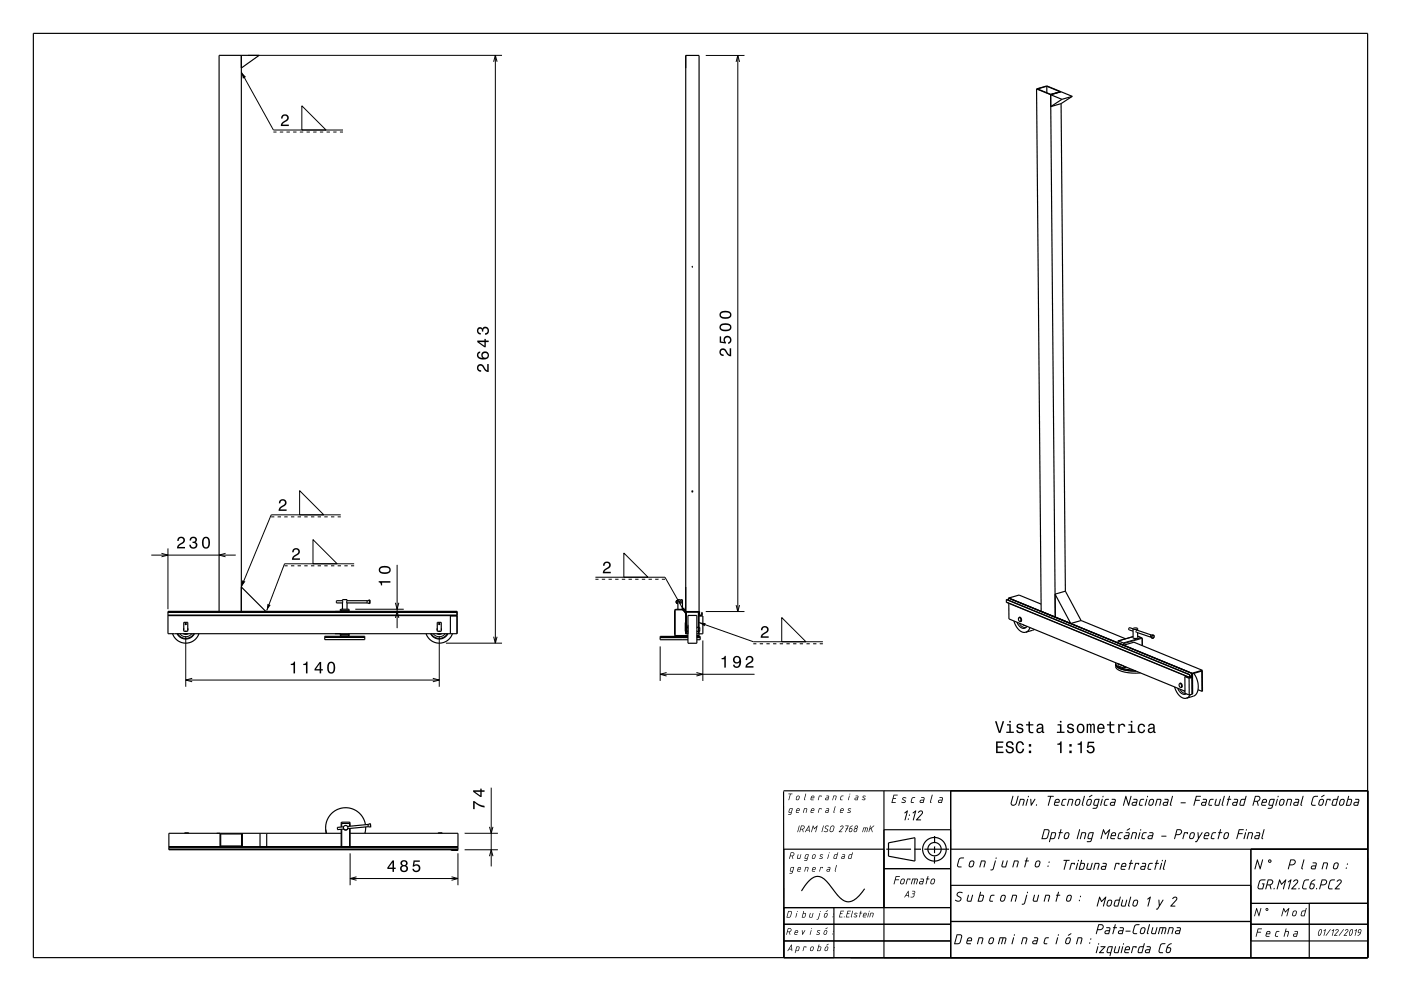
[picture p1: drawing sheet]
<svg xmlns="http://www.w3.org/2000/svg" width="420mm" height="297mm" viewBox="0 0 420 297" stroke-linecap="round" stroke-linejoin="round" font-family="sans-serif">
<g fill="none" stroke="#000" stroke-width=".35">
<path d="M10 10h400v277h-400zM72.4 16.6v166.7M72.4 20.4l5.3-3.8h-12v166.7M310.7 26.6l3.1-.8 7.6 3.1M310.7 26.6l7.7 3.2M310.7 26.6l1.4 156.6 8.9 3.7M311 26.7l2.8-.8 4 1.6-2.8 .8zM313.8 25.9v1.9M315 28.4v3.6M315 28.4l1.4 156.6-.1-6.9M318.1 27.5l-3.1 .9M318.1 31.1l-3.1 .9"/>
<path d="M318.1 31.1l1.3 146.1M318.4 29.8l-3.4 2.2M321.4 28.9l-3 .9M321.4 28.9l-3.3 2.2M207.6 80h.1M207.4 147.2l.2-.1v.3zM72.4 175.9l7.3 7.4M203.2 179.9l-.3 .1-.2 .4 .2 .4 .3 .1M301.7 179.7l.1 .8 54.9 22.6M301.7 179.7l55 22.5M301.7 179.7l54.9 22.5M302.3 179.3v.6"/>
<path d="M302.3 179.3l54.9 22.5M302.4 179.2l3.1-.9 6.6 2.7M302.4 179.2l54.9 22.6M302.4 179.2l-.1 .1M316.3 178.1l4.7 8.8M319.4 177.2l4.7 8.8M319.4 177.2l-3.1 .9M50.4 183.3h86.6v6.6h-86.6zM50.4 183.5h86.6M50.4 184.5h86.6M51.7 189.9a4.2 4.2 0 0 0 4 2.9 4.2 4.2 0 0 0 3.9-2.9M53.1 189.9a2.93 2.93 0 0 0 5.2 0"/>
<path d="M55 189.9l.7 .2 .7-.2M55.1 188.3v.6M55.1 186.5h1.2v2.7h-1.2zM55.4 189.2h.6M55.5 189.9h.4M55.6 186.9l.2-.1v.3l-.3-.1zM56.3 188.3v.6M97.4 190.7h12v1h-12zM97.4 191h12M102 183.3l.2-.7h2.4l.1 .7M102 189.9l.2 .7h2.3l.2-.7M102.7 180h-1.8v.3v.4h1.8"/>
<path d="M102.7 180v.7M102.7 180.7v1.9M102.7 190.6v.1M104 180v.7M104 180h6.1M104 180.7h6.1M104 180v-.3h-1.3v.3M104 180.7v1.9M104 190.6v.1M110.1 180v.7M110.1 180l.7-.2 .1 .5-.1 .6-.7-.2M127.7 189.9a4.2 4.2 0 0 0 4 2.9 4.2 4.2 0 0 0 3.9-2.9"/>
<path d="M129.1 189.9a2.92 2.92 0 0 0 5.2 0M131 189.9l.7 .2 .7-.2M131.1 188.3v.6M131.1 186.5h1.2v2.7h-1.2zM131.4 189.2h.6M131.5 189.9h.4M131.6 186.9l.2-.1v.3l-.2 .1zM132.3 188.3v.6M137 184.6h-2v5.3M197.9 191.1h8.3M203.2 180.1l-.3 .3 .3 .3M203.2 182.6v-2.9h1.4v2.9"/>
<path d="M203.2 190.6v.1M204.1 180.1l.4 .3-.4 .3M204.1 180.1l-.3 .3 .3 .3M204.1 180.1l-.5 .3 .5 .3M204.6 190.6v.1M205.6 183.3h4.1l.1 1.1 .6-.1 .1-.7-.1 .9-.8-.1M205.6 182.6h-3l-.3 .3-.1 7.3 .4 .4h3.6M205.6 186.5v2.7M205.8 189.9v-6.4h3.6v6.4M205.8 189.2h.4M205.8 188h.4M206.2 189.9h-.6v-173.3h4v174h-.7"/>
<path d="M206.2 190.7h-8.3v1h8.3M206.2 184.4h2.7v8.4h-2.7zM208.9 191.1h1M208.9 190.7h1v1h-1M208.9 189.2h.5M208.9 188h.5M209.6 184.6h1.1v5.3h-1.8M209.6 188h.2v1.2h-.2M302.4 180.8l.1 4.7 52.7 21.7M304 186.1l.6 1.6 .9 1.1 1.1 .7h.9M304.9 186.5l.6 1 .9 .7 .8 .1 .7-.6M305.5 185.1l.3-.1 .4 .4 .1 .5-.3 .4"/>
<path d="M305.5 185.1l.5 .4-.2 .7M305.5 185.1l-.1 .7 .4 .4M305.7 185v.1M305.8 186.3h.2M305.8 185l-.3 .1M306 186.2h.1M306.2 186.2h-.4M308.8 188.1l-.6 1-.7 .4M310.1 188.6l-2.6 .9M324.1 186l13.3 5.4M324.1 186l-3.1 .9M334.4 198.8a2.49 2.49 0 0 0 2.4 1.6l2.9 .4"/>
<path d="M334.4 198.8l.1 .3M334.5 199.1a2.49 2.49 0 0 0 2.3 1.6l3.7 .4M334.5 199.1v.6a2.49 2.49 0 0 0 2.4 1.7l2.6 .3h2.4M334.5 198.6l-.1 .2M335.2 192.1h.1M335.2 192.1v.6l1.6 .7M335.2 198.9l1.7 .7v.6l-1.6-.6zM335.3 192.1l1.5 .6v.7M336.8 193.4l3.1-.9 20.5 8.4M337.7 200l-.9 .2M339.7 188.4v2.8l.8 .2 .5-.2 .1-1.6M339.7 188.5l-1.1-.4-.2 .4 .1 .3 1.2 .4"/>
<path d="M339.7 190.8l-4.5 1.3M341 188.4l-.7 .2-.6-.2M341 188.4l-.7-.2-.6 .2M341 188.4v.5M341.1 190.7l1.3 .6 .1 2.2M345.2 190.3l-.3 .3 .1 .3M345.2 190.3l.7 .1 .1 .5-.4 .4-.6-.4M345.2 190.3l-4.3-1.4-.3 .3 .1 .3 4.3 1.5M336.8 200.2h.1M352.1 205.9l.7 1.6 .9 1.1 1 .6 1 .1M353 206.2l1.2 1.6 .7 .3 .7-.2M353.7 204.9l.3-.1 .4 .5v.6l-.4 .1"/>
<path d="M353.7 204.9l.5 .5-.2 .6M353.7 204.9l-.2 .7 .5 .4M353.9 204.7l-.1 .1M354 204.8l-.3 .1M354.2 206h.1M354.3 205.9l-.3 .1M355.2 202.8l.1 5 1.2 .5M355.2 202.8l1.3 .5M355.6 202.6l-.4 .2M356.5 203.3v5M356.6 202.2l.1 .9M356.7 202.2l.1 .7"/>
<path d="M356.7 202.2h-.1M356.8 202.9h.1M356.8 208.2l-.5 .7-.6 .4M357.2 203h.1l-.8 .3M357.2 201.8v1l-.4 .1M357.3 201.8v1.1l-.6 .2M357.3 201.8l.1 6.2M357.3 201.8h-.1M357.4 208l-.9 .3M357.9 201.8l.7 1.3a4.4 4.4 0 0 1-.6 5.5l-2.3 .7M359.1 206.7l1.2 .5M360.3 207.2v-6.1l-2.8 .8 .1 6.1h-.2"/>
<path d="M360.4 200.9l.1 6.2-.2 .1M360.4 200.9l-3.1 .9M234.9 237.2l.1 49.8v-32.5h30M234.9 237h175.1M265 237v50M285 237v50M50.6 254.5h86.7M50.6 253.7h86.7M50.6 253.9h86.7M55.4 249.7h1.2M66 249.7v4M66.2 249.9h6.2v3.6h-6.2z"/>
<path d="M72.6 249.7v4M78 249.7v4M80 249.7v4M102.3 249.7h-51.7v5h86.7M102.3 248.5v5.2M105 247.6l-.2-1.2h-2.3l-.2 1.5M105 249.7h32.3v5.2h-2v-.2M105 248.3v5.4M109.6 247.2a6 6 0 0 0-7.3-5 6 6 0 0 0-4.4 7.5l-.3-1.1M109.6 247.8l-.2 1.9M110.3 247.1l.8-.2v.9h-.7M110.3 247.1l-6.1 .6"/>
<path d="M110.3 247.1l.1 .7M110.4 247.8l-6.2 .5-.5 .4-.6-.2-1.9 .1-.1-.6 1.9-.2M131.4 249.7h1.2M265 248.7h20M265.7 254.5h7.4M274.1 254.5h2M274.3 258.1l-7.9-1.5v-4l7.9-1.5v7M277.1 254.5h7.4M280.2 256.7l-.1 2.1M280.2 253.7v2M280.2 250.6v2.1M285 254.5h125"/>
<path d="M375 254.5v32.5M235 277h50M235 272h50M250 272v15M259.2 266.4a7.1 7.1 0 0 1-4.9 3.9 5 5 0 0 1-3.8-2.8l-.7-.8a9.5 9.5 0 0 0-4-4 4 4 0 0 0-4 2.1l-1.5 2.2M265 260.3h20M285 276.2h90M285 265.3h90M375 277h35M375 270.7h35M392.5 270.7v16.3M235 282h50"/>
<path d="M375 282h35"/>
<circle cx="103.6" cy="248.1" r=".68"/>
<circle cx="280.1" cy="254.5" r="3.5"/>
<circle cx="280.2" cy="254.5" r="2"/>
</g>
<g fill="none" stroke="#000" stroke-width=".3">
<path d="M74.4 16.6h76.1M148 18.5l.5-1.9 .5 1.9M148.5 16.6v176.2M211.6 16.6h11.6M220.7 18.5l.5-1.9 .5 1.9M221.2 16.6v166.7M72.4 21.6l9.6 17.4h20.8M82 39.6h.9M83.9 39.6h1M85.9 39.6h1M87.9 39.6h1M89.9 39.6h1"/>
<path d="M90.5 31.7l7.2 7.3h-7.2zM91.9 39.6h1M93.9 39.6h1M95.9 39.6h1M97.9 39.6h1M99.9 39.6h1M101.9 39.6h.9M81.3 154.9h.9M83.2 154.9h1M85.2 154.9h1M87.2 154.9h1M89.2 154.9h1"/>
<path d="M89.8 147l7.3 7.3h-7.3zM91.2 154.9h1M93.2 154.9h1M95.2 154.9h1M97.2 154.9h1M99.2 154.9h1M101.2 154.9h1M102.2 154.3h-20.9l-8.9 21.6M45.4 166.4h25.3M48.4 165.8l2 .6-2 .5M50.4 164.4v18.2M67.6 165.8l-1.9 .6 1.9 .5"/>
<path d="M85.3 169.6h.9M87.2 169.6h1M89.2 169.6h1M91.2 169.6h1M93.2 169.6h1M93.8 161.7l7.3 7.3h-7.3zM95.2 169.6h1M97.2 169.6h1M99.2 169.6h1M101.2 169.6h1M103.2 169.6h1M105.2 169.6h1"/>
<path d="M106.2 169h-20.9l-5.3 14M110.8 179.9v1M110.8 179.9v.9zM119 169.3v19M178.5 173h20.9l6.2 11M178.5 173.6h.9M180.4 173.6h1M182.4 173.6h1M184.4 173.6h1M186.4 173.6h1M187 165.7l7.3 7.3h-7.3zM188.4 173.6h1"/>
<path d="M190.4 173.6h1M192.4 173.6h1M194.4 173.6h1M196.4 173.6h1M198.4 173.6h1M203.2 179.9l-.4 .1-.1 .4 .1 .3 .4 .2M50.4 184.3h86.6M53.3 189.9a2.74 2.74 0 0 0 4.8 0M53.9 189.9a2.24 2.24 0 0 0 3.6 0M55.7 190.6v15.2M102 190.2h2.7M102 183h2.7"/>
<path d="M102.2 182.6v.7M102.2 189.9v.7M104.5 182.6v.7M104.5 189.9v.7M106.5 182.6h14.5M118.5 185.2l.5-1.9 .6 1.9M118.5 180.7l.5 1.9 .6-1.9M129.3 189.9a2.74 2.74 0 0 0 4.8 0M129.9 189.9a2.24 2.24 0 0 0 3.6 0M131.7 190.6v15.2M133.7 192.8h16.8M148 190.8l.5 2 .5-2"/>
<path d="M197.9 193.7v10.4M202.2 190.2h.2M202.2 183h.2M202.4 190.2l.2 .3M202.4 183v7.2M202.6 182.8l-.2 .2M202.6 182.8h3M202.6 182.6v.2M202.6 190.5v.1M202.6 190.5h3.6M208.9 190.5h.7M209.6 186.6l16.2 5.7h20.9"/>
<path d="M210.7 191.9v12.2M211.6 183.3h11.6M220.7 181.4l.5 1.9 .5-1.9M225.8 192.9h1M227.8 192.9h1M229.8 192.9h1M231.8 192.9h1M233.8 192.9h1M234.4 185.1l7.2 7.2h-7.2zM235.8 192.9h1M237.8 192.9h1M239.8 192.9h1"/>
<path d="M241.8 192.9h1M243.8 192.9h1M245.8 192.9h.9M301.7 180.4l54.9 22.6M305.5 186.7l1.1 1.2 .6 .1 .6-.1M306.6 187.2l.7 .3M337.6 199.9l-.7 .2M339.7 190.8l-4.4 1.3M341.1 190.7l1 .4M342.1 191.1l.2 .1M342.1 191.1l.1 .2M342.1 191.1l-5.4 1.6"/>
<path d="M342.2 191.3l.2 .2M342.2 191.3l-5.4 1.6M342.4 191.5v2M342.4 191.5h.1M345.7 190.3l-.4 .4 .1 .5M55.7 203.8h76M57.6 203.3l-1.9 .5 1.9 .5M129.8 203.3l1.9 .5-1.9 .5M197.9 202.1h28.3M199.8 201.6l-1.9 .5 1.9 .5M208.8 201.6l1.9 .5-1.9 .5M353.7 206.5l.7 .9 1 .4"/>
<path d="M354.8 207l.4 .2M356.7 202.5l.5 .2M356.7 202.6l.5 .2M356.7 202.9h.1M147.3 236.1v23.6M50.6 253.9h86.7M50.6 254.5h86.7M102.3 246.8h2.7M102.5 246.4v1.4M102.5 248.5v5.2M104.8 246.4v1.2M104.8 248.3v5.4"/>
<path d="M105 255.7v9.6M111 246.9l.1 1M137.3 255.7v9.6M139.3 254.7h10M139.3 249.7h10M146.7 247.8l.6 1.9 .5-1.9M146.7 256.6l.6-1.9 .5 1.9M105 263.3h32.3M106.9 262.8l-1.9 .5 1.9 .5M135.4 262.8l1.9 .5-1.9 .5"/>
<circle cx="345.7" cy="190.8" r=".39"/>
</g>
<g fill="#000">
<path d="M72.4 21.6l1.3 1.5-.9 .5z" fill-rule="evenodd"/>
<path d="M84.6 34.6a1.18 1.18 0 0 1 1.9 .3 1.18 1.18 0 0 1-1 1.6l-.8 .8h1.9v.5h-2.4a2.75 2.75 0 0 1 1.8-2.1 .69 .69 0 0 0-.5-1 .69 .69 0 0 0-.8 .8h-.4z" fill-rule="evenodd"/>
<path d="M143.3 109.4a1.2 1.2 0 0 0-.2 1.4 1.2 1.2 0 0 0 1.1 .6v-.4a.71 .71 0 0 1-.8-.6 .71 .71 0 0 1 .5-.8 .71 .71 0 0 1 .9 .5l.1 .3a1.64 1.64 0 0 0 1.6 1.1v-2.4h-.4v1.9l-.5-.3-.7-1.2a1.11 1.11 0 0 0-1.6-.1zM143.2 105.6a1.44 1.44 0 0 0 .1 1.7 1.44 1.44 0 0 0 1.6 .5 1.26 1.26 0 0 0 1.7-1 1.26 1.26 0 0 0-1.2-1.5 1.11 1.11 0 0 0-1.1 .7 1.11 1.11 0 0 0 .4 1.3 1.02 1.02 0 0 1-1.3-.9l.1-.4 .4-.2v-.5zM144.7 106.5a.75 .75 0 0 1 1.5 0 .75 .75 0 0 1-1.5 0zM143.1 102.1v.4l2.1 1.6h.4v-1.6h.9v-.4h-.9v-.5h-.4v.5zM143.7 102.5h1.5v1.1zM143.2 98.3a1.17 1.17 0 0 0-.2 1.3 1.17 1.17 0 0 0 1.1 .7v-.5a.62 .62 0 0 1-.7-.3 .62 .62 0 0 1 .2-.8 .62 .62 0 0 1 .9 .2v.5h.4a.74 .74 0 0 1 .6-1 .74 .74 0 0 1 .8 .8 .74 .74 0 0 1-.9 .7v.4a1.18 1.18 0 0 0 1.2-1.5 1.18 1.18 0 0 0-1.8-.6l-.2 .3a.86 .86 0 0 0-1.4-.2z" fill-rule="evenodd"/>
<path d="M215.9 104.7a1.2 1.2 0 0 0-.1 1.3 1.2 1.2 0 0 0 1.1 .7v-.5a.7 .7 0 0 1-.8-.5 .7 .7 0 0 1 .5-.8 .7 .7 0 0 1 .9 .5l.1 .3a1.63 1.63 0 0 0 1.6 1.1v-2.4h-.4v1.9l-.5-.3-.7-1.2a1.11 1.11 0 0 0-1.7-.1zM215.8 100.8v1.9l1.8 .3v-.4a.8 .8 0 0 1-.2-1.3 .8 .8 0 0 1 1.2 .1 .8 .8 0 0 1-.3 1.2v.5a1.21 1.21 0 0 0 1-1.5 1.21 1.21 0 0 0-1.6-.8 1.21 1.21 0 0 0-.6 1.7l-.9-.1v-1.6zM216.1 97.2a1.13 1.13 0 0 0-.4 1.2 1.13 1.13 0 0 0 1 .8 1.9 1.9 0 0 0 2.6-1.1 2.04 2.04 0 0 0-3.2-.9zM216.2 97.8a2.37 2.37 0 0 1 2.6 0v.6a2.38 2.38 0 0 1-2.6 0zM216.1 93.4a1.13 1.13 0 0 0-.4 1.3 1.13 1.13 0 0 0 1 .8 1.9 1.9 0 0 0 2.6-1.2 2.04 2.04 0 0 0-3.2-.9zM216.2 94a2.37 2.37 0 0 1 2.6 0v.7a2.38 2.38 0 0 1-2.6 0z" fill-rule="evenodd"/>
<path d="M83.9 149.9a1.18 1.18 0 0 1 1.9 .3 1.18 1.18 0 0 1-.9 1.7l-.9 .8h1.9v.4h-2.4a2.75 2.75 0 0 1 1.8-2 .7 .7 0 0 0-.5-1.1 .7 .7 0 0 0-.8 .9h-.4z" fill-rule="evenodd"/>
<path d="M53.4 161.2l-.3 .9h.5a.71 .71 0 0 1 .5-.8 .71 .71 0 0 1 .9 .5 .71 .71 0 0 1-.5 .8l-.3 .2a1.63 1.63 0 0 0-1.1 1.6h2.4v-.5h-1.9l.8-.8a1.17 1.17 0 0 0 .9-1.6 1.17 1.17 0 0 0-1.9-.3zM57.1 161.1l-.3 .9h.5a.62 .62 0 0 1 .3-.8 .62 .62 0 0 1 .8 .3 .62 .62 0 0 1-.2 .8h-.5v.4a.72 .72 0 0 1 .9 .5 .72 .72 0 0 1-.4 .9 .72 .72 0 0 1-.9-.5l-.1-.3h-.5a1.18 1.18 0 0 0 1.6 1.2 1.18 1.18 0 0 0 .6-1.9l-.3-.1a1.01 1.01 0 0 0 0-1.5 1.01 1.01 0 0 0-1.5 .1zM60.9 161.3a2.02 2.02 0 0 0 .9 3.2 2.03 2.03 0 0 0 .9-3.2 1.11 1.11 0 0 0-1.8 0zM61.4 161.3h.7a2.37 2.37 0 0 1 0 2.7h-.7a2.38 2.38 0 0 1 0-2.7z" fill-rule="evenodd"/>
<path d="M72.6 173.9l1 .4-1.2 1.6z" fill-rule="evenodd"/>
<path d="M87.9 164.6a1.18 1.18 0 0 1 1.9 .3 1.18 1.18 0 0 1-.9 1.6l-.9 .8h1.9v.5h-2.4a2.76 2.76 0 0 1 1.8-2.1 .69 .69 0 0 0-.5-1 .69 .69 0 0 0-.8 .8h-.4z" fill-rule="evenodd"/>
<path d="M113.5 174.2v.3a.77 .77 0 0 1 .7 .9h.4v-.8h2.4v-.4zM114 169.9a1.13 1.13 0 0 0-.4 1.2 1.13 1.13 0 0 0 1 .8 1.9 1.9 0 0 0 2.6-1.1 2.03 2.03 0 0 0-3.2-.9zM114 170.5a2.38 2.38 0 0 1 2.6 0v.6a2.37 2.37 0 0 1-2.6 0z" fill-rule="evenodd"/>
<path d="M181.1 168.6a1.18 1.18 0 0 1 1.9 .3 1.18 1.18 0 0 1-.9 1.7l-.9 .8h1.9v.4h-2.4a2.75 2.75 0 0 1 1.8-2.1 .7 .7 0 0 0-.5-1 .7 .7 0 0 0-.8 .9h-.4z" fill-rule="evenodd"/>
<path d="M80.2 181l.9 .3-1.1 1.7z" fill-rule="evenodd"/>
<path d="M204.2 182.5l.9-.5 .5 2z" fill-rule="evenodd"/>
<path d="M209.6 186.6l2 .1-.4 1z" fill-rule="evenodd"/>
<path d="M228.4 187.9a1.18 1.18 0 0 1 2 .3 1.18 1.18 0 0 1-1 1.7l-.9 .8h1.9v.4h-2.4a2.76 2.76 0 0 1 1.8-2 .69 .69 0 0 0-.4-1.1 .69 .69 0 0 0-.8 .9h-.5z" fill-rule="evenodd"/>
<path d="M87.2 199v.3h.8v2.5h.4v-3.5h-.3a.77 .77 0 0 1-.9 .7zM90.9 199v.3h.8v2.5h.5v-3.5h-.4a.77 .77 0 0 1-.9 .7zM95.8 198.4l-1.5 2.1v.4h1.5v.9h.5v-.9h.5v-.4h-.5v-2.1zM95.8 199v1.5h-1.1zM98.4 198.7a2.02 2.02 0 0 0 .9 3.2 2.03 2.03 0 0 0 .9-3.2 1.1 1.1 0 0 0-1.8 0zM99 198.8h.6a2.37 2.37 0 0 1 0 2.6h-.6a2.38 2.38 0 0 1 0-2.6z" fill-rule="evenodd"/>
<path d="M216.3 197.2v.4h.8v2.5h.5v-3.5h-.3a.77 .77 0 0 1-1 .6zM220 196.9a1.15 1.15 0 0 0 0 1.6 1.15 1.15 0 0 0 1.7 0 1.03 1.03 0 0 1-.9 1.3l-.4-.2-.2-.4h-.5a1.23 1.23 0 0 0 1.5 .9 1.23 1.23 0 0 0 1-1.4 1.42 1.42 0 0 0-.4-1.8 1.42 1.42 0 0 0-1.8 0zM220.2 197.7a.75 .75 0 0 1 1.5 0 .75 .75 0 0 1-1.5 0zM223.9 196.9l-.4 .9h.5a.7 .7 0 0 1 .5-.8 .7 .7 0 0 1 .9 .5 .7 .7 0 0 1-.5 .8l-.3 .2a1.63 1.63 0 0 0-1.1 1.6h2.4v-.5h-1.9l.8-.7a1.17 1.17 0 0 0 1-1.7 1.17 1.17 0 0 0-1.9-.3z" fill-rule="evenodd"/>
<path d="M298.3 216.2l1.1 3.5h.5l1.1-3.5h-.5l-.8 2.9-.9-2.9zM301.9 217v.4h.7v1.9h-.9v.4h2.2v-.4h-.9v-2.3zM302.6 216v.5h.4v-.5zM305 217.1l-.2 .2a.96 .96 0 0 0 1.2 1.2l.3 .2a.6 .6 0 0 1-.5 .7 .6 .6 0 0 1-.7-.6h-.4a1.03 1.03 0 0 0 1.3 1 1.03 1.03 0 0 0 .6-1.5l-1.3-.4a.54 .54 0 0 1 .4-.7 .54 .54 0 0 1 .6 .5h.5a1.09 1.09 0 0 0-1.8-.6zM308.3 216.3v.7h-.7v.4h.7l.1 1.8a1.04 1.04 0 0 0 1.4 .5v-.3a.68 .68 0 0 1-1-.4v-1.6h1v-.4h-1v-.7zM311.1 217.1l-.3 .6h.4a.55 .55 0 0 1 .7-.5 .55 .55 0 0 1 .3 .8h-.2a.91 .91 0 0 0-1.3 .6 .91 .91 0 0 0 .8 1.1l.9-.4 .1 .3 .5 .1v-.4h-.2v-1.6a1.02 1.02 0 0 0-1.7-.6zM311.2 218.6l1.1-.3a.77 .77 0 0 1-.2 .9 .77 .77 0 0 1-.9 0zM317.1 217v.4h.7v1.9h-.9v.4h2.2v-.4h-.9v-2.3zM317.7 216v.5h.5v-.5zM320.2 217.1l-.2 .2a.96 .96 0 0 0 1.2 1.2l.3 .2a.6 .6 0 0 1-.5 .7 .6 .6 0 0 1-.7-.6h-.5a1.03 1.03 0 0 0 1.3 1 1.03 1.03 0 0 0 .7-1.5l-1.3-.4a.54 .54 0 0 1 .4-.7 .54 .54 0 0 1 .6 .5h.4a1.09 1.09 0 0 0-1.7-.6zM323.1 217.2a1.45 1.45 0 0 0-.2 1.7 1.45 1.45 0 0 0 1.5 .8 1.45 1.45 0 0 0 .7-1.8 1.45 1.45 0 0 0-1.6-.9zM323.4 217.5a.67 .67 0 0 1 .7-.2 .67 .67 0 0 1 .5 .6 .93 .93 0 0 1 0 1 .93 .93 0 0 1-.9 .4 1.36 1.36 0 0 1-.3-1.8zM325.8 217v2.7h.4v-1.8l.2-.6h.3l.1 .2v2.2h.4v-2.1l.4-.4 .2 .6v1.9h.4v-1.9a.69 .69 0 0 0-.5-.9l-.5 .4-.5-.4-.5 .3v-.2zM329.2 217.2a1.46 1.46 0 0 0-.2 1.7 1.46 1.46 0 0 0 1.4 .8l.7-.8h-.4l-.6 .5a.75 .75 0 0 1-.7-1h1.8a1.17 1.17 0 0 0-.5-1.3 1.17 1.17 0 0 0-1.5 .1zM329.6 217.5l.2-.2a.67 .67 0 0 1 .7 .1 .67 .67 0 0 1 .2 .7h-1.3zM332.6 216.3v.7h-.7v.4h.7l.1 1.8a1.04 1.04 0 0 0 1.4 .5v-.3a.68 .68 0 0 1-1-.4v-1.6h1v-.4h-1v-.7zM335.2 217v2.7h.5v-1.6a.66 .66 0 0 1 .3-.8 .66 .66 0 0 1 .9 .3v.2h.4a.89 .89 0 0 0-.6-.9 .89 .89 0 0 0-1.1 .5v-.4zM338.3 217v.4h.7v1.9h-.9v.4h2.3v-.4h-.9v-2.3zM339 216v.5h.5v-.5zM341.4 217.2a1.45 1.45 0 0 0-.3 1.7 1.45 1.45 0 0 0 1.5 .8l.6-.6 .1-.4h-.4l-.4 .6a1.02 1.02 0 0 1-1-1 1.02 1.02 0 0 1 1-1l.4 .6h.4a1.09 1.09 0 0 0-.8-1 1.09 1.09 0 0 0-1.1 .3zM344.5 217.1l-.3 .6h.4a.55 .55 0 0 1 .7-.5 .55 .55 0 0 1 .3 .8h-.2a.91 .91 0 0 0-1.3 .6 .91 .91 0 0 0 .8 1.1l.9-.4 .1 .3 .5 .1v-.4h-.2v-1.6a1.02 1.02 0 0 0-.7-.8 1.02 1.02 0 0 0-1 .2zM344.6 218.6l1.1-.3a.77 .77 0 0 1-.2 .9 .77 .77 0 0 1-.9 0z" fill-rule="evenodd"/>
<path d="M236.4 237.9h1.2l-.6 .1-.5 1.8 .3-1.8zM238.9 238.6l.5-.2 .3 .3-.1 .8-.3 .3h-.5l-.2-.2zM239 238.7l-.2 .7 .2 .2 .3-.1 .2-.6-.1-.3zM241.5 237.8l.2 .2-.4 1.8-.3-.2zM243.4 238.7l-.1 .3h.6v-.3zM243.3 238.6l.5-.2 .3 .3v.5h-.9v.3l.7 .1v.2l-.9-.2zM245.5 238.5l.8 .1-.1 .2-.1-.2h-.4l-.4 1.2zM247.7 238.5l.8 .1-.2 1.2-.9-.2 .2-.5 .7-.1v-.3zM247.6 239.3v.3h.5l.1-.4zM249.9 238.5l.9 .1-.3 1.2-.2-.1 .2-1.1h-.5l-.3 1.2h-.2zM252.2 238.5h.7l-.7 .3-.2 .7 .5 .1v.2l-.7-.2zM254.6 238.5l.1 .1-.4 1.2zM254.7 238a.13 .13 0 0 1 .2 0 .13 .13 0 0 1-.2 0zM256.5 238.5l.8 .1-.2 1.2h-.7l-.2-.2 .2-.5 .7-.1v-.3zM256.4 239.3v.3h.5l.1-.4zM258.7 238.6h.8l-.7 .2 .6 .5-.3 .5-.7-.1 .8-.2-.6-.5z" fill-rule="evenodd"/>
<path d="M267.9 238.2l1.2 .1-1 .1-.2 .8 .7 .1-.8 .1-.3 1h1v.2l-1.2 .1zM270.6 239.1l.5-.2 .6 .2-1 .2 .8 .7-.3 .6-1-.1 .1-.2 .8 .1 .2-.2-.8-.6zM273.4 239h1l-.9 .4-.2 .9 .6 .1v.3l-.6-.1-.3-.2zM276.2 238.9h.7l.3 .3-.4 1.5-.8-.1-.3-.2 .2-.6 1-.1v-.5h-.7zM276 240v.4h.7l.1-.5zM279.4 238.2l.2 .1-.5 2 .1 .3-.1 .1-.3-.4zM281.7 238.9h.7l.3 .3-.4 1.5-.8-.1-.3-.2 .2-.6 1-.1v-.5l-.7-.1zM281.5 240v.4h.7l.1-.5z" fill-rule="evenodd"/>
<path d="M298.6 222.2v3.5h2.2v-.4h-1.7v-1.2h1.5v-.4h-1.5v-1.1h1.7v-.4zM301.9 222.4a1.09 1.09 0 0 0-.2 1.3 1.09 1.09 0 0 0 1.2 .5 .64 .64 0 0 1 .5 .9 .64 .64 0 0 1-1 .2l-.5-.7h-.4a1.21 1.21 0 0 0 1.4 1.2 1.21 1.21 0 0 0 .8-1.8l-.8-.3a.71 .71 0 0 1-.9-.6 .7 .7 0 0 1 .8-.6 .7 .7 0 0 1 .6 .8l.5-.1a1.19 1.19 0 0 0-.8-1 1.19 1.19 0 0 0-1.2 .2zM304.8 222.6a2.03 2.03 0 0 0 1 3.2 1.32 1.32 0 0 0 1.2-1.4h-.4a.82 .82 0 0 1-1.1 .9 1.82 1.82 0 0 1 .3-2.8l.4 .2 .3 .6h.5a1.19 1.19 0 0 0-.8-1.1 1.19 1.19 0 0 0-1.4 .4zM308.4 225v.7h.7v-.7zM308.4 223v.8h.7v-.8z" fill-rule="evenodd"/>
<path d="M317 222.9v.3h.8v2.5h.5v-3.5h-.4a.77 .77 0 0 1-.9 .7zM320.6 225v.7h.7v-.7zM320.6 223v.8h.7v-.8zM323.1 222.9v.3h.8v2.5h.4v-3.5h-.3a.78 .78 0 0 1-.9 .7zM326.1 222.3l-.3 1.8h.4a.8 .8 0 0 1 1.3-.2 .8 .8 0 0 1-.1 1.3 .8 .8 0 0 1-1.2-.4h-.5a1.21 1.21 0 0 0 1.5 1 1.21 1.21 0 0 0 .9-1.6 1.21 1.21 0 0 0-1.8-.6l.2-.9h1.5v-.4z" fill-rule="evenodd"/>
<path d="M141.8 240.1v2.4h.5v-1.9a5.2 5.2 0 0 0 3 1.4v-.5a5.2 5.2 0 0 1-3-1.4zM141.8 236.8v.5l2.2 1.5h.4v-1.5h.9v-.5h-.9v-.4h-.4v.4zM142.4 237.3h1.6v1.1z" fill-rule="evenodd"/>
<path d="M236.7 242.4l1-.1-.5 1.8-.9 .1v-.2h.7l.1-.4-.7-.2zM236.8 242.5l-.2 .8 .6 .1 .2-1zM239 242.5l-.1 .3h.6v-.3zM238.9 242.4l.5-.2 .3 .2v.6h-.9v.2l.7 .2v.2l-.9-.1zM241.1 242.3l.9 .1-.3 1.2v-1.2h-.5l-.3 1.2h-.2zM243.4 242.5l-.1 .3h.6v-.3zM243.3 242.4l.5-.2 .3 .3v.5h-.9v.3l.7 .1v.2l-.9-.1zM245.5 242.3l.8 .1-.1 .2-.1-.2h-.4l-.4 1.2zM247.7 242.3l.8 .1-.2 1.2-.9-.2 .2-.5 .7-.1v-.3zM247.6 243.1v.3h.5l.1-.4zM250.3 241.7h.2l-.4 1.9-.3-.2zM252.3 242.5l-.2 .3h.6v-.3zM252.1 242.4l.5-.2 .3 .2v.6h-.9v.3l.7 .1v.2l-.9-.1zM254.3 242.4l.3-.2 .6 .2-.8 .2 .6 .5-.2 .5-.8-.1 .8-.2-.6-.5z" fill-rule="evenodd"/>
<path d="M237.1 255.5l.7-.1 .3 .4-.1 .5-.4 .3 .1 .8-.3-.8h-.4l-.2 .8h-.2zM237.2 255.6l-.2 .8h.7l.2-.6zM239.2 256.1h.2l-.1 1.1h.4l.3-1.1h.2l-.4 1.3-.9-.2zM241.5 256.1h1l-.5 1.7-.9 .2v-.2h.7l.1-.4-.7-.2zM241.6 256.3l-.2 .8 .6 .1 .2-1zM243.7 256.2l.6-.2 .2 .3-.1 .8-.4 .3-.6-.2zM243.8 256.3l-.2 .7 .2 .2 .4-.1 .1-.7-.2-.2zM245.9 256.1l.9 .1-.8 .2 .6 .5-.2 .5-.8-.1 .8-.2-.6-.5zM248.4 256.1h.1l-.4 1.3zM248.5 255.6a.13 .13 0 0 1 .2 0 .13 .13 0 0 1-.2 0zM250.1 256.2l.8-.2 .2-.5h.2l-.6 1.9-.8-.2zM250.3 256.3l-.2 .9h.5l.3-1zM252.5 256.1l.6-.1 .3 .2-.3 1.2-.9-.2 .2-.5 .7-.1v-.3zM252.5 256.9l-.1 .3h.5l.1-.4zM254.5 256.2l.9-.2 .1-.5h.2l-.6 1.9-.8-.2zM254.7 256.3l-.2 .8 .5 .1 .3-1z" fill-rule="evenodd"/>
<path d="M237.1 260l1-.1-.5 1.8-.9 .1v-.2h.7l.1-.4-.7-.2zM237.2 260.1l-.2 .8 .6 .1 .2-1zM239.4 260.1l-.1 .3h.6v-.3zM239.3 260l.5-.2 .3 .3v.5h-.9v.3l.7 .1v.2h-.7l-.2-.2zM241.5 259.8l.9 .2-.3 1.2v-1.2h-.5l-.3 1.2h-.2zM243.8 260.1l-.1 .3h.6v-.3zM243.7 260l.5-.2 .3 .2v.6h-.9v.3l.7 .1v.2l-.9-.2zM245.9 259.9h.8l-.1 .3-.5-.2-.4 1.2zM248.1 259.9l.8 .1-.2 1.2h-.7l-.2-.2 .2-.5 .7-.1v-.3zM248 260.7v.3h.5l.1-.4zM250.7 259.3h.2l-.4 1.9-.3-.2z" fill-rule="evenodd"/>
<path d="M239.6 247.4l.1 .1-.6 1.9zM240.2 247.4h.7l.3 .4-.1 .5-.4 .3 .1 .8-.3-.8h-.4l-.3 .8-.1-.1zM240.3 247.6l-.2 .8 .7-.1 .2-.6zM242.4 247.8l-.5 .9h.6zM242.4 247.4l.2 .1 .1 1.9-.1-.1-.1-.4h-.7l-.4 .5zM243.7 247.4l.5 .8 .9-.8-.5 2-.2-.1 .4-1.4-.7 .6-.3-.7-.4 1.5h-.2zM246.8 247.4l.2 .1-.6 1.9zM247.5 247.6l.4-.2 .6 .2h-.7l-.3 .2v.3l.8 .6-.2 .5-.4 .2-.7-.3 .7 .1 .3-.3v-.3l-.7-.4zM249.3 247.7l-.4 1.2 .3 .3 .5-.3 .3-1-.2-.3zM249.1 247.6l.7-.2 .4 .5-.3 1.1-.7 .4-.5-.5zM252 247.6l.6-.2 .3 .3-.1 .4-1 1.1 .7 .2h-1l1.2-1.5-.3-.3-.5 .3zM253.4 247.4l1 .1-.4 .8 .2 .2h-.3l-.5 .9 .3-.9-.1-.1 .2-.1 .4-.7h-.7zM254.8 248.4l-.1 .6 .4 .2 .3-.7zM254.9 247.7l.8-.3-.8 .7 .5 .2 .2 .3-.3 .6-.5 .2-.3-.5zM256.4 247.5l.6-.1 .2 .4-.3 .5v.8l-.6 .3-.4-.4zM256.3 248.5l-.2 .6 .4 .1 .3-.7zM256.4 247.9a.33 .33 0 0 0 .6 0 .33 .33 0 0 0-.6 0zM258.8 248l1.3 .1-.2 1.3-.2-.1 .2-1.1h-.3l-.4 1.2 .2-1.2h-.4l-.3 1.1h-.2zM260.9 247.4l.1 .1-.2 .8 1.3-.9-.8 .8 .3 1.2-.5-1-.4 .3-.2 .7-.1-.1z" fill-rule="evenodd"/>
<path d="M271.1 243.5l1.1-.6-.9 3-.1-.2 .6-2.3-.5 .4zM272.1 245.5a.2 .2 0 0 1 .4 0 .2 .2 0 0 1-.4 0zM272.5 244.3a.2 .2 0 0 1 .4 0 .2 .2 0 0 1-.4 0zM273.6 243.5l1-.6-.8 3-.2-.2 .7-2.3-.5 .4zM275.4 243.2l1-.3 .3 .7-1.6 2h.9l.1 .2-1.4 .1-.1-.3 1.8-2.1-.4-.3-.7 .4z" fill-rule="evenodd"/>
<path d="M287.6 257.2l.5-.2 .9 .1-.1 .2h-.9l-.4 .4-.4 1.7 .2 .3h.8v.3l-.9-.1-.4-.4zM290.8 258.1l.8-.2 .5 .3-.2 1.2-.5 .5-.6 .1-.4-.4zM291 258.3l-.3 1a.48 .48 0 0 0 .5 .4 .48 .48 0 0 0 .4-.5l.2-.7a.42 .42 0 0 0-.3-.4 .42 .42 0 0 0-.5 .2zM294.1 257.9h1l.4 .2-.4 1.9-.3-.2 .4-1.4-.2-.2h-.7l-.4 1.7h-.3zM298.3 257.9l.3 .1-.7 2.4-.4 .4-.5 .1-.1-.3 .7-.3zM298.5 257.2a.19 .19 0 0 1 .3 0 .19 .19 0 0 1-.3 0zM300.6 257.9l.3 .1-.4 1.4 .2 .3h.7l.4-1.7 .3-.1-.6 2-.9 .1-.4-.3zM304 257.9h1l.4 .2-.4 1.9-.3-.2 .4-1.4-.2-.2h-.7l-.4 1.7h-.3zM307.8 257l.3 .1-.2 .8 .6 .1-.7 .2-.6 1.8-.2-.2 .5-1.6-.3-.2 .4-.1zM310.6 258.1l.8-.2 .5 .4-.2 1.1-.5 .5h-.7l-.3-.3zM310.8 258.3l-.3 1a.48 .48 0 0 0 .5 .4 .48 .48 0 0 0 .4-.5l.2-.7a.42 .42 0 0 0-.3-.4 .42 .42 0 0 0-.5 .2zM314 259.6a.2 .2 0 0 1 .4 0 .2 .2 0 0 1-.4 0zM314.3 258.4a.2 .2 0 0 1 .4 0 .2 .2 0 0 1-.4 0z" fill-rule="evenodd"/>
<path d="M303.6 238.5l.2 .2-.5 2.1 .4 .4 .8-.4 .6-2.2h.3l-.7 2.3-.9 .6-.6-.2-.2-.5zM305.8 239.4h1l.3 .3-.4 1.8-.2-.2 .4-1.4-.3-.2h-.6l-.5 1.7h-.2zM308 239.4l.2 .2-.6 1.9zM308.1 238.8a.2 .2 0 0 1 .4 0 .2 .2 0 0 1-.4 0zM308.9 239.5h.3l.1 1.4 .8-1.5 .3 .1-1.2 2-.2-.1zM310.6 241.3a.19 .19 0 0 1 .3 0 .19 .19 0 0 1-.3 0zM314.1 238.5l1.8 .2-.8 .1-.8 2.7-.2-.2 .7-2.5h-.7zM316.6 239.9l-.2 .4h.9l.1-.3a.43 .43 0 0 0-.3-.3 .43 .43 0 0 0-.5 .2zM316.4 239.7l.8-.3 .5 .4-.1 .8h-1.3v.3l.1 .3h.9v.3h-1l-.3-.3zM318.6 239.6l1.1-.1v.2h-.8l-.2 .3-.3 1.1 .8 .1-.1 .3h-.7l-.3-.3zM320.4 239.4h1l.3 .3-.4 1.8-.2-.2 .4-1.4-.3-.2h-.6l-.4 1.7h-.3zM322.6 239.7l.8-.3 .5 .4-.2 1.1-.5 .6h-.7l-.3-.4zM322.8 239.9l-.3 1a.48 .48 0 0 0 .5 .3 .48 .48 0 0 0 .4-.5l.2-.7a.42 .42 0 0 0-.3-.4 .42 .42 0 0 0-.5 .3zM325 238.6l.2 .1-.6 2.4 .2 .3-.2 .1-.3-.4zM326 239.7l.8-.3 .5 .4-.2 1.1-.5 .6h-.6l-.4-.4zM326.2 239.9l-.3 1a.48 .48 0 0 0 .5 .3 .48 .48 0 0 0 .5-.5l.1-.7a.42 .42 0 0 0-.3-.4 .42 .42 0 0 0-.5 .3zM326.5 238.7l1-.4-.8 .6zM328.2 239.6l1.3-.2 .2 .2-.8 2.5-.4 .3h-.9v-.3l1-.1 .2-.5h-.7l-.3-.3zM328.4 239.8l-.3 1.3 .8 .1 .4-1.5zM330.3 239.4l.3 .2-.7 1.9zM330.5 238.8a.2 .2 0 0 1 .4 0 .2 .2 0 0 1-.4 0zM331.3 239.6l1.1-.1v.2h-.8l-.2 .3-.2 1.1 .7 .1v.3h-.8l-.2-.3zM333.3 239.4h.9l.3 .3-.4 1.8h-1l-.4-.3 .3-.8 1.1-.1 .1-.5-.9-.1zM333.1 240.7v.5h.8l.1-.6zM337.4 238.5l.3 .1 .6 2.2 .6-2.2h.3l-.8 2.9-.2-.1-.7-2.2-.6 2.2h-.3zM339.8 239.4h.9l.3 .3-.4 1.8h-1l-.3-.3 .2-.8 1.1-.1 .1-.5-.9-.1zM339.7 240.7l-.1 .5h.8l.2-.6zM341.9 239.6l1.1-.1-.1 .2h-.7l-.2 .3-.3 1.1 .8 .1v.3h-.8l-.3-.3zM343.7 239.4l.2 .2-.6 1.9zM343.9 238.8a.19 .19 0 0 1 .3 0 .19 .19 0 0 1-.3 0zM344.7 239.6l.8-.2 .5 .4-.3 1.1-.5 .6h-.6l-.3-.4zM344.9 239.9l-.4 1a.48 .48 0 0 0 .6 .3 .48 .48 0 0 0 .4-.5l.2-.7a.42 .42 0 0 0-.4-.4 .42 .42 0 0 0-.4 .3zM346.8 239.4h1l.3 .3-.4 1.8-.2-.2 .4-1.4-.3-.2h-.6l-.4 1.7h-.3zM349.1 239.4h.9l.3 .3-.4 1.8h-1l-.3-.3 .2-.8 1.2-.1v-.5l-.8-.1zM349 240.7l-.1 .5h.8l.2-.6zM351.4 238.5l.2 .2-.6 2.4 .2 .3-.2 .1-.3-.4zM354 240.5l1.3-.1 .2 .2-1.4 .1zM358.6 238.5l1.4 .2-1.2 .1-.3 .9h1.1l.1 .2-1.3 .1-.5 1.5-.1-.2zM360.6 239.4h.9l.3 .3-.4 1.8h-1l-.3-.3 .2-.8 1.2-.1v-.5l-.8-.1zM360.5 240.7l-.1 .5h.8l.2-.6zM362.7 239.6l1.1-.1v.2h-.8l-.2 .3-.3 1.1 .8 .1v.3h-.7l-.3-.3zM364.5 239.4l.3 .1-.4 1.5 .2 .2h.7l.4-1.7h.3l-.6 2h-1l-.3-.3zM366.9 238.5l.3 .2-.7 2.4 .3 .3-.2 .1-.4-.4zM368.5 238.5l.2 .1-.2 .8h.5l.1 .2-.6 .1-.7 1.8 .3-1.8-.2-.2 .3-.1zM369.9 239.4h.9l.4 .3-.5 1.8h-1l-.3-.3 .2-.8 1.2-.1v-.5l-.8-.1zM369.8 240.7l-.1 .5h.8l.2-.6zM372 239.6l1.2-.2 .2-.8h.3l-.8 2.9h-1l-.3-.3zM372.2 239.8l-.3 1.3 .8 .1 .4-1.5zM376.3 238.5h1.1l.4 .5-.1 .8-.6 .4 .2 1.3-.3-.1-.2-1.1h-.7l-.3 1.1h-.3zM376.5 238.8l-.4 1.2 1.1-.1 .3-.4v-.5zM378.7 239.9l-.2 .4h1v-.3a.43 .43 0 0 0-.3-.3 .43 .43 0 0 0-.5 .2zM378.5 239.7l.8-.3 .5 .3-.1 .9h-1.2l-.1 .3 .1 .3h.9v.3h-1l-.3-.3zM380.7 239.6l.5-.2 1 .1-.8 2.6-.4 .3h-.9v-.3l1-.1 .2-.5h-.8l-.2-.3zM380.9 239.8l-.3 1.3 .8 .1 .4-1.5zM382.8 239.4l.3 .2-.7 1.9zM383 238.8a.2 .2 0 0 1 .4 0 .2 .2 0 0 1-.4 0zM383.8 239.7l.8-.3 .5 .4-.2 1.1-.5 .6h-.7l-.3-.4zM384 239.9l-.3 1a.48 .48 0 0 0 .5 .3 .48 .48 0 0 0 .4-.5l.2-.7a.42 .42 0 0 0-.3-.4 .42 .42 0 0 0-.5 .3zM385.9 239.4h1l.4 .3-.4 1.8-.2-.2 .3-1.4-.2-.2h-.6l-.5 1.7h-.3zM388.3 239.4h.9l.3 .3-.5 1.8h-.9l-.4-.3 .3-.8 1.1-.1 .1-.5-.9-.1zM388.1 240.7v.5h.8l.1-.6zM390.5 238.5l.3 .2-.7 2.4 .3 .3-.2 .1-.4-.4zM393.7 238.8l.6-.3 .8 .1-1 .2-.3 .4-.5 1.7 .2 .3h.9l-.1 .3h-.9l-.4-.5zM395.6 239.7l.8-.3 .5 .4-.2 1.1-.5 .6h-.7l-.3-.4zM395.8 239.9l-.3 1a.48 .48 0 0 0 .5 .3 .48 .48 0 0 0 .4-.5l.2-.7a.42 .42 0 0 0-.3-.4 .42 .42 0 0 0-.5 .3zM396.1 238.7l1-.4-.9 .6zM397.7 239.4l1.2 .2-.2 .4-.1-.3h-.6l-.7 1.8zM399.7 239.6l1.2-.2 .2-.8h.2l-.7 2.9h-1.1l-.3-.3zM399.9 239.8l-.4 1.3 .9 .1 .4-1.5zM401.8 239.7l.8-.3 .5 .4-.2 1.1-.5 .6h-.6l-.4-.4zM402 239.9l-.3 1a.48 .48 0 0 0 .5 .3 .48 .48 0 0 0 .5-.5l.1-.7a.42 .42 0 0 0-.3-.4 .42 .42 0 0 0-.5 .3zM404.2 238.5l.3 .1-.2 .8h.8l.3 .6-.5 1.3-1.3 .2zM404.2 239.7l-.4 1.5 .9-.1 .3-1.1-.1-.3zM406.3 239.4h.9l.3 .3-.4 1.8h-1l-.3-.3 .2-.8 1.1-.1 .1-.5-.9-.1zM406.2 240.7l-.1 .5h.8l.2-.6z" fill-rule="evenodd"/>
<path d="M313 248.6l1.2-.1 .4 .7-.6 2-.5 .3h-1.2zM313.2 248.8l-.6 2.4h.9l.4-.4 .4-1.8-.2-.2zM315.2 249.4h1.1l.3 .6-.4 1.2-.3 .3h-.9l-.4 .9-.1-.2zM315.5 249.7l-.5 1.5h.8l.3-.3 .2-1.1zM318 248.5l.2 .1-.2 .8h.5l.1 .2-.7 .1-.6 1.8-.1-.2 .4-1.6-.2-.2 .3-.1zM319.3 249.7l.8-.3 .5 .4-.3 1.2-.4 .5h-.6l-.4-.4zM319.5 249.9l-.3 1a.48 .48 0 0 0 .5 .3 .48 .48 0 0 0 .4-.4l.2-.8a.42 .42 0 0 0-.3-.4 .42 .42 0 0 0-.5 .3zM323.5 248.6l.3 .1-.9 2.8-.1-.2zM324.2 249.4h1l.4 .3-.4 1.8-.2-.2 .3-1.4-.2-.2h-.6l-.5 1.7h-.3zM326.5 249.6l1.3-.2 .1 .2-.7 2.5-.5 .3h-.8v-.3l1-.1 .2-.5h-.8l-.3-.3zM326.7 249.8l-.4 1.3 .9 .1 .4-1.5zM330.7 248.5l.2 .1 .5 1.1 1.2-1.2 .2 .1-.8 2.9-.2-.2 .6-2.1-1 1-.6-1.1-.6 2.3h-.3zM333.5 249.9l-.2 .4h.9l.1-.3a.42 .42 0 0 0-.3-.4 .42 .42 0 0 0-.5 .3zM333.3 249.7l.7-.3 .5 .3v.9h-1.3l-.1 .3 .2 .3h.9v.3h-1l-.3-.3zM335.5 249.6l.3-.2 .8 .1-1 .5-.3 1.1 .8 .1-.1 .3h-.7l-.3-.3zM337.8 248.7l1-.4-.9 .6zM337.4 249.5l.9-.1 .4 .3-.5 1.8h-1l-.3-.3 .3-.8 1.1-.1v-.6h-.8zM337.3 250.7l-.1 .5h.8l.2-.6zM339.5 249.4h1l.3 .3-.4 1.8-.2-.2 .4-1.4-.3-.2h-.6l-.5 1.7h-.3zM341.6 249.4l.3 .2-.7 1.9-.1-.2zM341.8 248.8a.2 .2 0 0 1 .4 0 .2 .2 0 0 1-.4 0zM342.6 249.6l.4-.2 .8 .1-1.1 .5-.2 1.1 .7 .1v.3h-.7l-.3-.3zM344.6 249.4h.9l.3 .3-.5 1.8h-.9l-.4-.3 .3-.8 1.1-.1 .1-.5-.9-.1zM344.5 250.7l-.1 .5h.8l.1-.6zM348.2 250.5h1.4l.1 .1-1.4 .2zM352.8 248.6h1.2l.4 .7-.6 .8-1.2 .2-.5 1.2-.1-.2zM353 248.8l-.3 1.2 1-.1 .3-.5v-.4zM355 249.5l1-.1 .2 .2-.2 .4-.2-.3h-.6l-.6 1.8-.1-.2zM356.9 249.7l.8-.3 .5 .4-.3 1.2-.4 .5h-.6l-.4-.4zM357.1 249.9l-.3 1a.48 .48 0 0 0 .5 .3 .48 .48 0 0 0 .4-.4l.2-.8a.42 .42 0 0 0-.3-.4 .42 .42 0 0 0-.5 .3zM359 249.4l.3 .1 .1 1.4 .9-1.5 .2 .2-1.6 2.7-.5 .1-.1-.3h.3l.5-.8zM361.5 249.9l-.2 .4h.9l.1-.3a.42 .42 0 0 0-.4-.4 .42 .42 0 0 0-.4 .3zM361.2 249.7l.8-.3 .5 .3-.1 .9h-1.2l-.1 .3 .1 .3h1v.3h-1l-.4-.3zM363.4 249.6l.4-.2 .8 .1-1.1 .5-.2 1.1 .7 .1v.3h-.7l-.3-.3zM365.8 248.5l.3 .1-.2 .8 .5 .2-.6 .1-.6 1.8-.2-.2 .5-1.6-.3-.2 .3-.1zM367.1 249.7l.9-.3 .4 .4-.2 1.1-.5 .6h-.6l-.4-.4zM367.4 249.9l-.4 1a.48 .48 0 0 0 .6 .3 .48 .48 0 0 0 .4-.4l.2-.8a.42 .42 0 0 0-.4-.4 .42 .42 0 0 0-.4 .3zM371.4 248.6l1.4-.1 .1 .2-1.3 .1-.2 .9h1.1l.1 .2-1.3 .1-.6 1.5-.1-.2zM373.3 249.4l.3 .2-.7 1.9-.1-.2zM373.5 248.8a.2 .2 0 0 1 .4 0 .2 .2 0 0 1-.4 0zM374.3 249.4h.9l.4 .3-.4 1.8-.2-.2 .3-1.4-.2-.2h-.6l-.5 1.7h-.3zM376.6 249.4h.9l.3 .3-.5 1.8h-.9l-.4-.3 .3-.8 1.1-.1 .1-.5-.9-.1zM376.4 250.7v.5h.8l.1-.6zM378.8 248.5l.3 .2-.6 2.4 .2 .3-.3 .1-.3-.4z" fill-rule="evenodd"/>
<path d="M318.9 257.7l1.8 .1-.8 .2-.9 2.7-.1-.2 .6-2.5h-.6zM321.1 258.6l1.2 .1-.2 .5-.2-.3h-.6l-.6 1.8zM323 258.6l.2 .2-.6 1.9zM323.1 257.9a.2 .2 0 0 1 .4 0 .2 .2 0 0 1-.4 0zM324.2 257.7l.2 .1-.2 .8h.8l.3 .6-.5 1.3-1.3 .2zM324.1 258.9l-.4 1.5h.8l.2-.3 .3-1.1zM326.1 258.6l.2 .1-.3 1.5 .2 .2h.6l.5-1.7h.3l-.6 2h-1l-.3-.3zM328.2 258.6h1.1l.3 .2-.4 1.9-.2-.1 .3-1.5-.2-.2h-.6l-.5 1.7h-.3zM330.6 258.6h.9l.3 .3-.5 1.8h-1l-.3-.3 .3-.8 1.1-.1 .1-.5-.9-.1zM330.4 259.9v.4l.8 .1 .1-.6zM334.4 258.6h1.1l.1 .2-.1 .4-.2-.3h-.6l-.6 1.8zM336.6 259.1l-.2 .4h.9l.1-.3a.42 .42 0 0 0-.4-.4 .42 .42 0 0 0-.4 .3zM336.4 258.8l.7-.2 .5 .3-.1 .9h-1.2l-.1 .3 .2 .3h.9v.3h-1l-.3-.3zM339.1 257.7l.2 .1-.2 .8h.5l.1 .2-.7 .1-.6 1.8 .3-1.8-.2-.2 .3-.1zM340.4 258.6h1l.1 .2-.1 .4-.2-.3h-.6l-.6 1.8zM342.4 258.6h.9l.3 .3-.5 1.8h-1l-.3-.3 .3-.8 1.1-.1 .1-.5-.9-.1zM342.2 259.9v.5h.8l.1-.6zM344.4 258.8l.4-.2 .8 .1-.1 .2h-.8l-.2 .3-.2 1.1 .7 .1v.3h-.7l-.3-.3zM346.8 257.7l.3 .1-.2 .8h.5l.1 .2-.7 .1-.6 1.8 .3-1.8-.3-.2 .4-.1zM348.1 258.6l.3 .2-.7 1.9zM348.3 257.9a.2 .2 0 0 1 .4 0 .2 .2 0 0 1-.4 0zM349.3 257.7l.3 .2-.7 2.4 .2 .3-.2 .1-.3-.4z" fill-rule="evenodd"/>
<path d="M376.8 257.6h.3l.7 2.3 .6-2.3h.2l-.8 2.9h-.2l-.6-2.3-.6 2.3h-.3zM380.1 258.1a.55 .55 0 0 1 1.1 0 .55 .55 0 0 1-1.1 0zM380.4 258.1a.25 .25 0 0 0 .5 0 .25 .25 0 0 0-.5 0zM386.8 257.6h1.2l.5 .8-.7 .8-1.1 .2-.5 1.1zM387.1 257.8l-.4 1.3 1.1-.2 .3-.4v-.4zM390.8 257.6l.2 .1-.6 2.4 .2 .4h-.2l-.3-.3zM393.5 258.5h.9l.3 .2-.4 1.8h-1l-.3-.2 .2-.8 1.2-.1v-.6l-.8-.1zM393.4 259.8v.4l.7 .1 .2-.6zM396.7 258.5h1l.4 .2-.4 1.8-.3-.1 .4-1.5-.2-.2h-.6l-.5 1.8-.3-.1zM400.1 258.7l.8-.2 .4 .4-.2 1.2-.5 .4h-.6l-.4-.4zM400.2 258.9l-.3 1a.48 .48 0 0 0 .5 .4 .48 .48 0 0 0 .5-.5l.1-.7a.42 .42 0 0 0-.3-.4 .42 .42 0 0 0-.5 .2zM403.4 260.2a.2 .2 0 0 1 .4 0 .2 .2 0 0 1-.4 0zM403.8 259a.2 .2 0 0 1 .4 0 .2 .2 0 0 1-.4 0z" fill-rule="evenodd"/>
<path d="M117.7 257.9l-1.6 2.1v.4h1.6v.9h.4v-.9h.5v-.4h-.5v-2.1zM117.7 258.5v1.5h-1.1zM120.3 258l-.2 .3a.79 .79 0 0 0 .4 1.1 1.09 1.09 0 0 0-.2 1.6 1.09 1.09 0 0 0 1.6 0 1.09 1.09 0 0 0-.2-1.6 .95 .95 0 0 0 .3-1.3 .95 .95 0 0 0-1.3-.3zM120.4 260.3a.71 .71 0 0 1 1.4 0 .71 .71 0 0 1-1.4 0zM120.5 258.7a.6 .6 0 0 1 1.2 0 .6 .6 0 0 1-1.2 0zM124 257.9l-.3 1.8h.4a.8 .8 0 0 1 1.2-.2 .8 .8 0 0 1 0 1.2 .8 .8 0 0 1-1.2-.3h-.5a1.21 1.21 0 0 0 1.5 1 1.21 1.21 0 0 0 .8-1.6 1.21 1.21 0 0 0-1.7-.6l.1-.9h1.6v-.4z" fill-rule="evenodd"/>
<path d="M236.3 273.1l.8-.1 .3 .5-.4 1.3-1.2 .2zM236.4 273.2l-.4 1.6 .8-.1 .4-1.2-.1-.3zM238.8 273.6l.2 .1-.5 1.3zM238.9 273.2a.15 .15 0 0 1 .3 0 .15 .15 0 0 1-.3 0zM240.9 273l.1 .1-.1 .5 .6 .1 .1 .3-.3 .9-.9 .1zM240.9 273.8l-.3 1 .7-.2 .1-.7zM242.8 273.6l.2 .1-.2 1 .1 .1h.4l.4-1.1h.1l-.3 1.3-.9-.2zM245.7 273.6l.2 .1-.5 1.7-.6 .2 .4-.3zM245.8 273.2a.15 .15 0 0 1 .3 0 .15 .15 0 0 1-.3 0zM247.3 273.8l.5-.2 .3 .3-.1 .7-.3 .4h-.5l-.2-.3zM247.4 273.9l-.2 .8 .2 .1 .3-.1 .2-.7-.1-.2zM247.6 273.1l.6-.2-.5 .4zM249.6 274.8a.15 .15 0 0 1 .3 0 .15 .15 0 0 1-.3 0zM249.8 274a.15 .15 0 0 1 .3 0 .15 .15 0 0 1-.3 0z" fill-rule="evenodd"/>
<path d="M236.2 278.2h.8l.3 .3-.1 .5-.5 .3 .2 .9-.3-.8h-.5l-.2 .7h-.2zM236.4 278.4l-.3 .8 .8-.1 .2-.6zM238.6 279.1l-.2 .3h.6v-.4zM238.4 278.9l.6-.1 .3 .2-.1 .6h-.8l-.1 .2 .1 .2h.6v.2l-.9-.2zM240.4 278.8h.2l.1 .9 .5-.9h.2l-.8 1.4zM243.1 278.8l.2 .1-.5 1.3zM243.2 278.3a.15 .15 0 0 1 .3 0 .15 .15 0 0 1-.3 0zM245 278.9l.4-.1 .5 .1-.8 .2 .7 .6-.3 .4-.8-.1 .9-.2-.7-.5zM247.2 278.9l.5-.1 .3 .2-.1 .8-.4 .3-.6-.2zM247.3 279.1l-.2 .7 .2 .2 .3-.2 .2-.6-.1-.2zM247.5 278.3l.6-.3-.5 .5zM249.5 279.9a.13 .13 0 0 1 .2 0 .13 .13 0 0 1-.2 0zM249.7 279.1a.15 .15 0 0 1 .3 0 .15 .15 0 0 1-.3 0z" fill-rule="evenodd"/>
<path d="M252 273h1l-.8 .1-.2 .6 .6 .2h-.6l-.2 .8h.7v.2h-.9zM253 274.8a.13 .13 0 0 1 .2 0 .13 .13 0 0 1-.2 0zM254.1 273h1l-.8 .1-.2 .6 .6 .2h-.7l-.2 .8 .8 .2h-.9zM255.6 273l.1 .1-.4 1.8-.2-.2zM256.2 273.7h.9l-.8 .2 .7 .5-.3 .5-.8-.1 .9-.2-.6-.5zM258 273h.2l-.1 .5 .4 .2h-.5l-.4 1.2 .2-1.2-.2-.1 .3-.1zM259.1 273.9l-.1 .2h.6l-.1-.3zM258.9 273.7l.5-.2 .4 .2-.1 .6h-.8l-.1 .3 .8 .2-.1 .1-.8-.1zM260.4 273.6l.1 .1-.4 1.2zM260.5 273.1a.13 .13 0 0 1 .2 0 .13 .13 0 0 1-.2 0zM261 273.6l.9 .1-.3 1.2v-1.2h-.5l-.3 1.2h-.2z" fill-rule="evenodd"/>
<path d="M268.5 262.6l1.3 .1-1.1 .1-.2 .7 .9 .1 .1 .1-1 .1-.5 1.2zM270.2 263.5l.7-.2 .4 .4-.3 1-.4 .3h-.5l-.3-.3zM270.4 263.7l-.3 .9 .4 .2 .3-.2 .2-.9-.2-.2zM272 263.3l1 .1-.2 .4-.1-.3h-.6l-.5 1.5zM273.5 263.3l1.6 .1-.3 1.6-.2-.1 .3-1.2-.2-.2h-.2l-.5 1.5 .2-1.5h-.5l-.4 1.5h-.2zM276 263.3h.7l.3 .2-.4 1.5h-.8l-.3-.2 .2-.6 1-.2v-.4l-.7-.1zM275.9 264.4l-.1 .4h.7l.1-.5zM278.1 262.6h.2l-.1 .7 .4 .2h-.5l-.5 1.5 .2-1.5-.2-.1 .3-.1zM279.2 263.5l.7-.2 .4 .4-.2 1-.4 .3h-.5l-.3-.3zM279.4 263.7l-.3 .9 .4 .2 .4-.2 .2-.9-.3-.2z" fill-rule="evenodd"/>
<path d="M272.2 267.4l-.5 .9h.6zM272.2 267h.2l.1 1.9h-.1l-.1-.4h-.7l-.4 .5zM273.5 267h.7l.2 .5-.3 .4 .1 .3-.2 .5-1 .3v-.2l.8-.2 .1-.5-.4-.3 .7-.3-.1-.3z" fill-rule="evenodd"/>
<path d="M287 267.6l.8-.4 .8 .3-.1 .2-1-.1-.4 .3 .1 .5 1 .8-.1 .7-.6 .3h-.7l-.5-.4 .2-.2 1 .3 .4-.4v-.4l-1.1-.7zM290.2 268.2l.3 .1-.4 1.4 .2 .2h.7l.4-1.7h.3l-.6 2h-1l-.3-.3zM293.9 267.3l.2 .1-.2 .7 .9 .1 .2 .5-.5 1.4-1.3 .1-.1-.1zM293.8 268.4l-.4 1.5h.8l.2-.3 .3-1.1zM297 268.4l.5-.3 .7 .1-.1 .2-.8 .1-.2 .2-.2 1.1 .7 .2v.2h-.7l-.3-.3zM300.2 268.4l.8-.3 .5 .4-.2 1.2-.5 .5h-.6l-.4-.3zM300.4 268.6l-.3 1a.48 .48 0 0 0 .5 .4 .48 .48 0 0 0 .4-.5l.2-.7a.42 .42 0 0 0-.3-.4 .42 .42 0 0 0-.5 .2zM303.5 268.2l1-.1 .4 .3-.4 1.8-.3-.1 .4-1.4-.2-.3h-.7l-.4 1.8h-.3zM307.7 268.2l.3 .1-.7 2.4-.4 .4h-.5v-.2l.6-.2zM307.9 267.5a.19 .19 0 0 1 .3 0 .19 .19 0 0 1-.3 0zM310 268.2l.3 .1-.4 1.4 .2 .2h.7l.4-1.7h.3l-.6 2h-.9l-.4-.2zM313.4 268.2l1-.1 .4 .3-.4 1.8-.3-.1 .4-1.4-.2-.3h-.7l-.4 1.8h-.3zM317.2 267.3l.3 .1-.2 .7h.5v.3h-.6l-.6 1.8-.2-.1 .5-1.7-.3-.2 .4-.1zM320 268.4l.8-.3 .5 .4-.2 1.2-.5 .5h-.6l-.4-.3zM320.2 268.6l-.3 1a.48 .48 0 0 0 .5 .4 .48 .48 0 0 0 .4-.5l.2-.7a.43 .43 0 0 0-.3-.4 .43 .43 0 0 0-.5 .2zM323.4 269.9a.2 .2 0 0 1 .4 0 .2 .2 0 0 1-.4 0zM323.7 268.7a.2 .2 0 0 1 .4 0 .2 .2 0 0 1-.4 0z" fill-rule="evenodd"/>
<path d="M329.5 268.7l.3 .1 .5 1.1 1.1-1.2 .2 .1-.7 2.9-.3-.2 .6-2.1-1 1-.5-1.1-.6 2.3h-.3zM332.1 269.9l.8-.3 .5 .4-.2 1.2-.5 .5h-.6l-.4-.4zM332.3 270.1l-.3 1a.48 .48 0 0 0 .5 .4 .48 .48 0 0 0 .5-.5l.1-.8a.42 .42 0 0 0-.3-.4 .42 .42 0 0 0-.5 .3zM334.3 269.8l1.2-.2 .2-.8h.3l-.8 2.9h-1l-.3-.3zM334.5 270l-.3 1.3 .8 .1 .4-1.5zM336.4 269.6l.3 .2-.4 1.4 .2 .2h.7l.5-1.7h.2l-.5 2h-1l-.3-.3zM338.9 268.7l.2 .2-.6 2.4 .2 .3-.2 .1-.4-.4zM339.9 269.9l.8-.3 .5 .4-.3 1.2-.4 .5h-.7l-.3-.4zM340.1 270.1l-.3 1a.48 .48 0 0 0 .5 .4 .48 .48 0 0 0 .4-.5l.2-.8a.42 .42 0 0 0-.3-.4 .42 .42 0 0 0-.5 .3zM344 269.3l1-.5-.8 2.9-.2-.2 .6-2.3-.5 .4zM347.3 269.6l.3 .1 .1 1.4 .9-1.4 .2 .1-1.7 2.7-.5 .1v-.2l.3-.1 .5-.8zM351.6 269l1-.3 .3 .3v.5l-1.6 1.9h1v.3h-1.4l-.1-.2 1.8-2.1v-.3l-.4-.1-.7 .4z" fill-rule="evenodd"/>
<path d="M329.3 277h1.2l.4 .8-.6 .8-1.2 .2-.5 1.2-.1-.2zM329.5 277.3l-.3 1.2 1-.1 .3-.4v-.5zM331.7 277.9h.9l.3 .3-.5 1.8h-1l-.3-.4 .3-.7 1.1-.1 .1-.6h-.9zM331.5 279.2v.4l.8 .1 .1-.6zM334.2 277l.3 .1-.2 .8h.5l.1 .2-.7 .1-.6 1.8 .3-1.8-.3-.2 .4-.1zM335.7 277.9h.9l.3 .3-.4 1.8h-1l-.4-.4 .3-.7 1.1-.1 .1-.6h-.9zM335.5 279.2v.4l.8 .1 .2-.6zM337.4 279l1.4-.1 .1 .2-1.4 .1zM340.2 277.2l.6-.2 .8 .1-.1 .2h-.9l-.4 .4-.4 1.7 .3 .3h.7v.3l-.9-.1-.4-.4zM342.2 278.1l.8-.2 .4 .4-.2 1.1-.5 .5h-.7l-.3-.4zM342.3 278.3l-.3 1a.48 .48 0 0 0 .5 .4 .48 .48 0 0 0 .4-.5l.2-.7a.42 .42 0 0 0-.3-.4 .42 .42 0 0 0-.5 .2zM344.5 277l.2 .1-.6 2.5 .2 .3-.2 .1-.3-.4zM345.5 277.9l.2 .1-.3 1.5 .2 .2h.6l.5-1.7 .3-.1-.6 2.1h-1l-.3-.3zM347.7 277.9h1.6l.3 .2-.4 1.8-.2-.1 .4-1.4-.2-.2h-.4l-.6 1.8-.1-.2 .4-1.6h-.6l-.5 1.7h-.2zM350.5 277.9h1l.3 .2-.4 1.9-.2-.2 .4-1.4-.2-.2h-.7l-.5 1.7h-.2zM352.8 277.9h.9l.3 .3-.5 1.8h-.9l-.4-.4 .3-.7 1.1-.1 .1-.6h-.9zM352.6 279.2v.4l.8 .1 .2-.6z" fill-rule="evenodd"/>
<path d="M376.6 272.1l.2 .1 .6 1.8 .5-1.8h.2l-.7 2.4-.7-1.9-.5 1.8h-.2zM379.4 272.6a.45 .45 0 0 1 .9 0 .45 .45 0 0 1-.9 0zM379.6 272.6a.2 .2 0 0 0 .4 0 .2 .2 0 0 0-.4 0zM384.8 272.1l.2 .1 .4 .9 1.1-.9-.7 2.4-.1-.1 .5-1.8-.9 .8-.4-.9-.5 1.9h-.3zM387.7 273l.7-.1 .4 .3-.2 1-.5 .4h-.5l-.3-.4zM387.9 273.3l-.3 .9 .4 .2 .3-.3 .2-.8-.2-.2zM390.3 273l1-.1 .2-.7h.2l-.7 2.4h-.8l-.3-.2zM390.5 273.2l-.3 1.1 .7 .1 .3-1.3z" fill-rule="evenodd"/>
<path d="M377.6 263.8l.6-.2h1.2l-.1 .2-1.3 .1-.3 .4-.4 1.6 .2 .3h.9l.3-1.2h-.3l-.1-.2h.8l-.5 1.7h-1.2l-.4-.4zM380.1 263.6h1.1l.5 .5-.2 .7-.6 .5 .2 1.2-.5-1.2h-.7l-.3 1.2-.3-.1zM380.3 263.8l-.3 1.2 1-.1 .4-.4-.1-.5zM381.8 266.4a.2 .2 0 0 1 .4 0 .2 .2 0 0 1-.4 0zM383.5 263.6h.2l.5 1.2 1.2-1.2h.2l-.8 2.9-.2-.1 .6-2.2-1 1-.6-1-.6 2.3h-.3zM386.1 264.2l1-.6-.8 2.9-.2-.1 .7-2.3-.5 .3zM387.9 263.9l.9-.3 .3 .2 .1 .5-1.6 1.9 .9 .1 .1 .2h-1.4l-.1-.2 1.8-2.1-.1-.2-.3-.2-.7 .5zM389.3 266.4a.19 .19 0 0 1 .3 0 .19 .19 0 0 1-.3 0zM391 263.8l.6-.2h.8l-.1 .2-.9 .1-.3 .4-.5 1.7 .3 .2 .8 .1-.1 .2h-.9l-.4-.4zM393 265l-.2 1 .5 .2 .4-.2 .1-.8zM393.2 264.1l.6-.4 .5-.1-.8 .6-.4 .5 1 .3-.1 1-.4 .4-.6 .1-.3-.2-.2-.4zM394.5 266.4a.2 .2 0 0 1 .4 0 .2 .2 0 0 1-.4 0zM396.3 263.6h1.1l.5 .8-.7 .8-1.2 .1-.4 1.2-.1-.1zM396.5 263.8l-.4 1.2 1-.1 .4-.4v-.4zM398.8 263.8l.5-.2h.9l-.1 .2-.9 .1-.4 .4-.4 1.7 .2 .2 .8 .1v.2h-.9l-.4-.4zM400.9 263.9l.9-.3 .4 .3v.4l-1.6 1.9 1 .1v.2h-1.4l-.1-.2 1.8-2v-.3l-.3-.2-.8 .5z" fill-rule="evenodd"/>
<path d="M395.7 278.8l-.4 1.2a.28 .28 0 0 0 .3 .3 .28 .28 0 0 0 .2-.4l.3-1-.1-.2zM395.6 278.6a.49 .49 0 0 1 .7 0 .49 .49 0 0 1-.1 .7 .85 .85 0 0 1-1 1v-.8zM396.8 278.9l.7-.4-.6 2 .3-1.7-.3 .3zM398.8 278.5l.1 .1-1.4 1.9zM399.3 278.9l.7-.4-.6 2 .3-1.7-.3 .3zM400.4 278.7l.6-.2 .3 .3-.1 .4-1 1.1 .7 .1-.9 .1 1.1-1.6-.2-.2-.5 .3zM402.7 278.5l.2 .1-1.5 1.9zM403.3 278.7l.6-.2 .3 .3-.1 .4-1 1.1 .7 .1-.9 .1 1.1-1.6-.2-.2-.5 .3zM405.1 278.7l-.5 1.3a.28 .28 0 0 0 .4 .3 .28 .28 0 0 0 .2-.4l.2-1.1zM404.9 278.6a.49 .49 0 0 1 .7 0 .49 .49 0 0 1 0 .7 .85 .85 0 0 1-1.1 1v-.7zM406.1 278.9l.7-.4-.6 2 .3-1.7-.3 .3zM407.5 278.7l-.2 .6 .5 .2 .1-.7zM407.3 278.6l.6-.1 .3 .4-.4 1.2-.8 .4v-.2l.7-.6-.6-.2z" fill-rule="evenodd"/>
<path d="M237.2 283.5l-.5 .9h.6zM237.2 283.1h.2l.1 1.9h-.2v-.4h-.8l-.4 .4zM238.8 283.7h.7l.2 .3-.3 .9-.8 .2-.2 .6zM238.9 283.9l-.2 1 .6-.2 .2-.8zM241 283.7l.8 .1-.2 .3-.1-.2h-.4l-.4 1.2zM243.1 283.8l.6-.1 .3 .2-.2 .8-.3 .3h-.4l-.3-.2zM243.3 283.9l-.3 .7 .3 .3 .3-.2 .2-.6-.1-.2zM245.5 283.1l.1 .1-.1 .5h.6l.1 .3-.3 1-.9 .1zM245.5 283.9l-.3 1 .6-.1 .2-.7-.1-.2zM247.4 283.8l.6-.1 .3 .2-.1 .8-.4 .3h-.4l-.2-.2zM247.6 283.9l-.2 .7 .2 .3 .3-.2 .2-.6-.1-.2zM247.8 283.2l.6-.3-.5 .4zM249.8 284.8a.13 .13 0 0 1 .2 0 .13 .13 0 0 1-.2 0zM250 284a.15 .15 0 0 1 .3 0 .15 .15 0 0 1-.3 0z" fill-rule="evenodd"/>
<path d="M286.8 280h1.3l.4 .7-.7 2-.4 .3h-1.3zM287 280.3l-.6 2.4h.9l.4-.5 .4-1.7-.2-.2zM290.3 281.4l-.2 .4h1v-.3a.43 .43 0 0 0-.3-.3 .43 .43 0 0 0-.5 .2zM290.2 281.1l.7-.2 .5 .4-.1 .8h-1.2l-.1 .3 .1 .3h.9v.3h-1l-.3-.3zM293.4 280.9h1.1l.3 .3-.5 1.8-.2-.2 .4-1.4-.2-.2h-.7l-.4 1.7h-.3zM296.7 281.1l.9-.2 .4 .4-.3 1.2-.4 .4-.6 .1-.4-.4zM296.9 281.4l-.3 1a.48 .48 0 0 0 .5 .3 .48 .48 0 0 0 .4-.5l.2-.7a.42 .42 0 0 0-.3-.4 .42 .42 0 0 0-.5 .3zM299.7 280.9l1.9 .2 .1 .3-.4 1.6-.3-.1 .4-1.5-.2-.2h-.3l-.6 1.8-.2-.2 .4-1.6h-.6l-.4 1.7h-.3zM303.8 280.9l.2 .2-.6 1.9-.2-.2zM303.9 280.3a.2 .2 0 0 1 .4 0 .2 .2 0 0 1-.4 0zM306.6 280.9h1.1l.3 .2-.4 1.9-.3-.2 .4-1.4-.2-.2h-.7l-.4 1.7h-.3zM310 280.9h.9l.3 .3-.4 1.8h-1l-.3-.3 .3-.8 1.1-.1v-.5l-.9-.1zM309.9 282.2l-.1 .4 .8 .1 .2-.6zM313.3 281.1l.4-.2 .7 .1-1 .5-.2 1.1 .7 .1v.3h-.7l-.3-.3zM317 280.9l.2 .2-.6 1.9-.2-.2zM317.1 280.3a.2 .2 0 0 1 .4 0 .2 .2 0 0 1-.4 0zM319.8 281.1l.8-.2 .4 .4-.2 1.1-.5 .5-.6 .1-.4-.4zM319.9 281.4l-.3 1a.48 .48 0 0 0 .5 .3 .48 .48 0 0 0 .5-.5l.1-.7a.42 .42 0 0 0-.3-.4 .42 .42 0 0 0-.5 .3zM320.2 280.2l1-.4-.9 .6zM323.1 280.9h1.1l.3 .3-.5 1.8-.2-.2 .4-1.4-.2-.2h-.7l-.4 1.7h-.3zM326.5 282.6a.2 .2 0 0 1 .4 0 .2 .2 0 0 1-.4 0zM326.8 281.5a.2 .2 0 0 1 .4 0 .2 .2 0 0 1-.4 0z" fill-rule="evenodd"/>
<path d="M329 283.6l.3 .2-.7 1.9zM329.2 282.9a.2 .2 0 0 1 .4 0 .2 .2 0 0 1-.4 0zM330 283.6h1.4l-1.5 1.8h1v.3l-1.5-.1 1.6-1.7h-1zM332.2 283.8l.5-.2 .9 .1-.8 2.9-.2-.2 .2-.7-.8-.1-.3-.3zM332.4 284l-.4 1.2 .9 .2 .4-1.5zM334.3 283.6l.3 .1-.4 1.5 .2 .2h.7l.4-1.7 .3-.1-.6 2-.9 .1-.4-.3zM336.5 283.6l.2 .2-.6 1.9zM336.6 282.9a.2 .2 0 0 1 .4 0 .2 .2 0 0 1-.4 0zM337.7 284l-.2 .5h.9l.1-.3a.43 .43 0 0 0-.4-.4 .43 .43 0 0 0-.4 .2zM337.5 283.8l.8-.2 .4 .4-.1 .8h-1.2l-.1 .3 .1 .3h1v.3h-1l-.4-.3zM339.6 283.6h1.1l.1 .1-.2 .5-.2-.3h-.6l-.6 1.8zM341.5 283.7l1.2-.1 .2-.9h.3l-.8 3h-1l-.3-.3zM341.7 284l-.4 1.2 .9 .2 .4-1.5zM343.8 283.6h.9l.3 .3-.4 1.8h-1l-.4-.4 .3-.7 1.1-.1 .1-.6h-.9zM343.6 284.9v.4l.8 .1 .1-.6zM348 282.9l.5-.2 .9 .1-.1 .2h-1l-.3 .4-.4 1.7 .2 .3h.8v.3l-.9-.1-.4-.4zM350 284.2l-.2 .9 .6 .2 .3-.3 .1-.6zM350.2 283.1l1.1-.4-.9 .6-.3 .6 .9 .2v1l-.4 .5-.6 .1-.4-.2-.1-.5 .3-1.3z" fill-rule="evenodd"/>
<path d="M377.1 278.3l1.2 .1-1 .1-.2 .8h.9l.1 .1-1.1 .1-.5 1.2zM379.9 279.4l-.1 .3h.8l-.1-.4zM379.8 279.2l.6-.2 .4 .3v.7h-1.1l-.1 .3 .1 .2h.8v.2h-.8l-.3-.2zM382.6 279.1h.9l-.8 .4-.2 .9 .6 .1v.2h-.6l-.3-.2zM385.5 278.3l.2 .1-.2 .6h.7l.2 .3-.4 1.4-.1-.1 .3-1.2-.2-.1h-.6l-.3 1.4h-.3zM388.1 279h.7l.3 .2-.4 1.5h-.8l-.2-.2 .1-.6 1-.2v-.4l-.7-.1zM387.9 280.1v.4h.7l.1-.5z" fill-rule="evenodd"/>
</g>
</svg>
